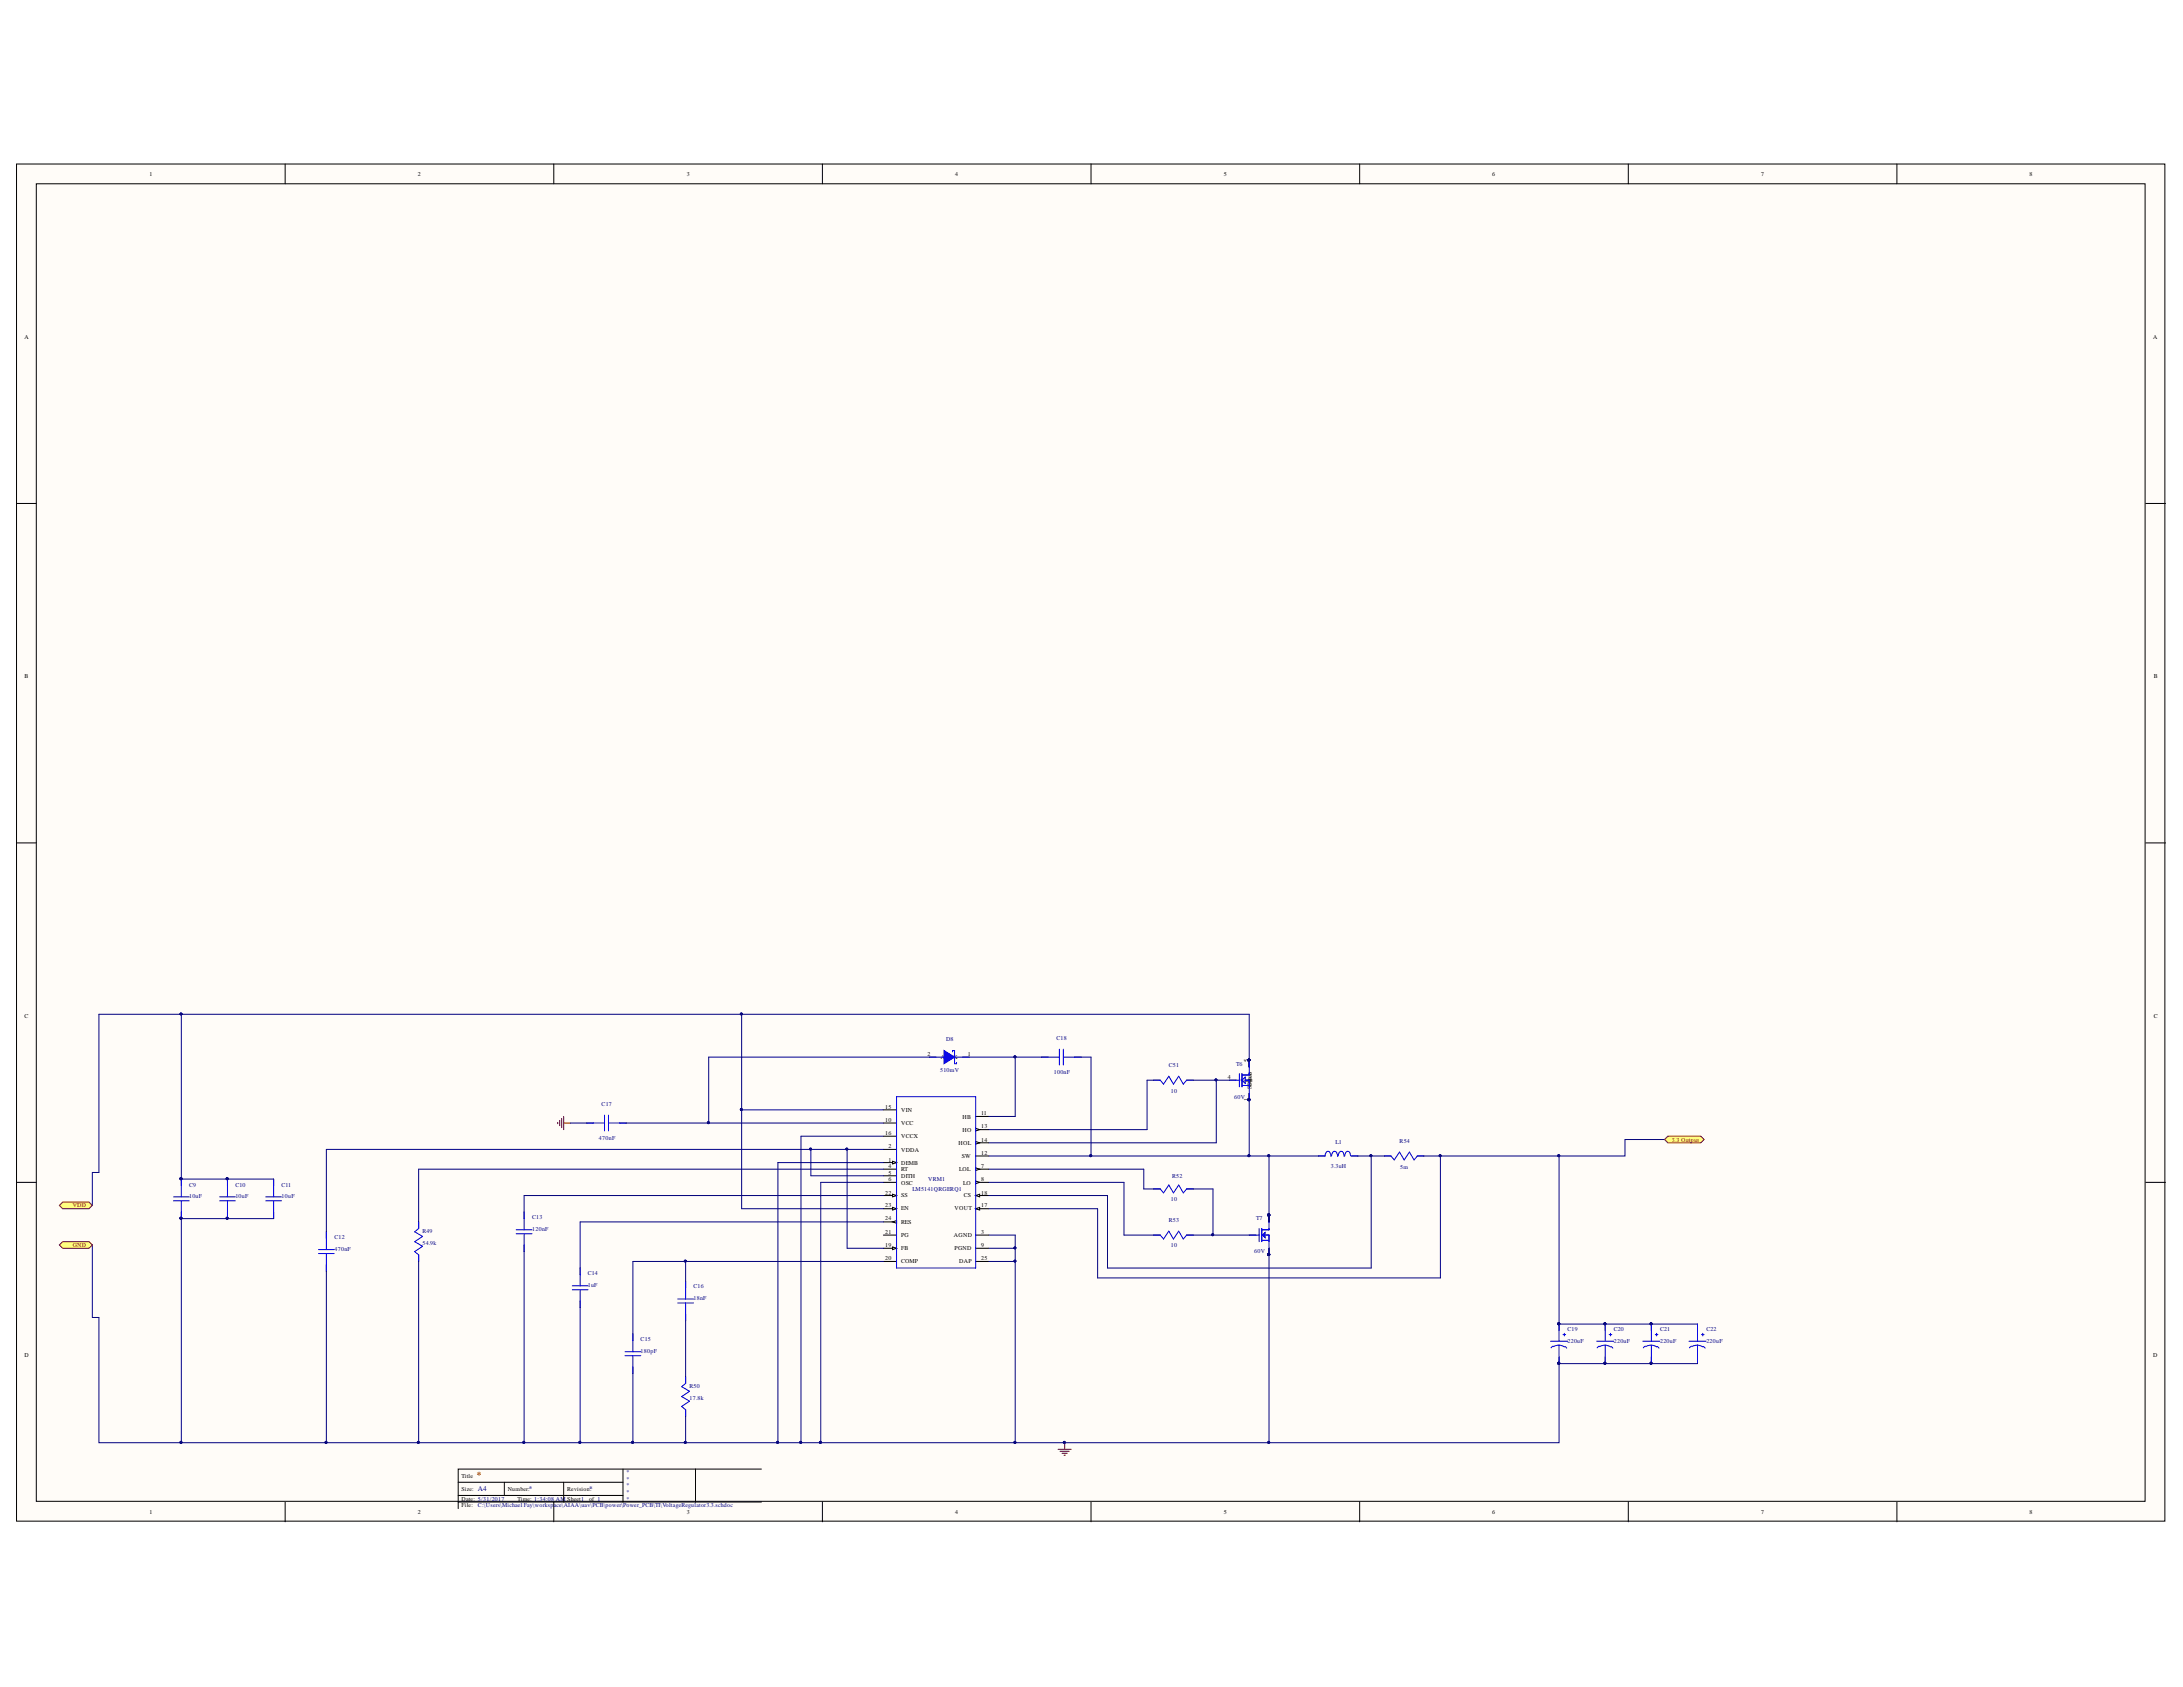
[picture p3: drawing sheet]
<svg xmlns="http://www.w3.org/2000/svg" width="279mm" height="216mm" viewBox="0 0 279 216" stroke-linecap="round" stroke-linejoin="round" font-family="sans-serif">
<defs><g id="words">
<text font-size="1.2" fill="#800000" x="61" y="189.1">*</text>
<g font-size=".9" fill="#000080">
<text x="61.2" y="190.9">A4</text>
<text x="67.7" y="190.9">*</text>
<text x="75.4" y="190.9">*</text>
</g>
<g font-size=".8">
<text x="19.1" y="22.5">1</text>
<text x="53.5" y="22.5">2</text>
<text x="87.9" y="22.5">3</text>
<text x="122.3" y="22.5">4</text>
<text x="156.6" y="22.5">5</text>
<text x="191" y="22.5">6</text>
<text x="225.4" y="22.5">7</text>
<text x="259.8" y="22.5">8</text>
<text x="3.1" y="43.4">A</text>
<text x="275.6" y="43.4">A</text>
<text x="3.1" y="86.8">B</text>
<text x="275.7" y="86.8">B</text>
<text x="3.1" y="130.3">C</text>
<text x="275.7" y="130.3">C</text>
<text x="118.7" y="135.1">2</text>
<text x="120.4" y="135.5">A</text>
<text x="122" y="135.5">K</text>
<text x="123.9" y="135.1">1</text>
<text x="159.8" y="135.9" transform="rotate(-90 159.8 135.9)">5</text>
<text x="113.3" y="143.6">10</text>
<text x="113.3" y="141.9">15</text>
<text x="115.3" y="144">VCC</text>
<text x="115.3" y="142.3">VIN</text>
<text x="123.2" y="143.2">HB</text>
<text x="125.6" y="142.7">11</text>
<text x="157.1" y="138.1">4</text>
<text x="158.8" y="138.5">Gate</text>
<text x="159.8" y="141" transform="rotate(-90 159.8 141)">1</text>
<text x="160.2" y="139.3" transform="rotate(-90 160.2 139.3)">SDraie</text>
<text x="160.2" y="138.9" transform="rotate(-90 160.2 138.9)">ourcn</text>
<text x="113.3" y="145.3">16</text>
<text x="113.7" y="148.7">1</text>
<text x="113.7" y="147">2</text>
<text x="113.7" y="149.5">4</text>
<text x="115.3" y="149.1">DEMB</text>
<text x="115.3" y="147.4">VDDA</text>
<text x="115.3" y="149.9">RT</text>
<text x="115.3" y="145.7">VCCX</text>
<text x="122.7" y="146.5">HOL</text>
<text x="122.8" y="149.9">LOL</text>
<text x="123.1" y="148.2">SW</text>
<text x="123.2" y="144.8">HO</text>
<text x="125.6" y="149.5">7</text>
<text x="125.6" y="147.8">12</text>
<text x="125.6" y="144.4">13</text>
<text x="125.6" y="146.1">14</text>
<text x="113.3" y="152.9">22</text>
<text x="113.3" y="154.5">23</text>
<text x="113.7" y="150.3">5</text>
<text x="113.7" y="151.2">6</text>
<text x="115.3" y="150.8">DITH</text>
<text x="115.3" y="151.6">OSC</text>
<text x="115.3" y="153.2">SS</text>
<text x="115.3" y="154.9">EN</text>
<text x="122.2" y="154.9">VOUT</text>
<text x="123.3" y="151.6">LO</text>
<text x="123.4" y="153.2">CS</text>
<text x="125.6" y="151.2">8</text>
<text x="125.6" y="154.5">17</text>
<text x="125.6" y="152.9">18</text>
<text x="113.3" y="159.6">19</text>
<text x="113.3" y="161.3">20</text>
<text x="113.3" y="157.9">21</text>
<text x="113.3" y="156.2">24</text>
<text x="115.3" y="160">FB</text>
<text x="115.3" y="161.7">COMP</text>
<text x="115.3" y="158.3">PG</text>
<text x="115.3" y="156.6">RES</text>
<text x="122.1" y="158.3">AGND</text>
<text x="122.2" y="160">PGND</text>
<text x="122.8" y="161.7">DAP</text>
<text x="125.6" y="157.9">3</text>
<text x="125.6" y="159.6">9</text>
<text x="125.6" y="161.3">25</text>
<text x="3.1" y="173.7">D</text>
<text x="275.6" y="173.7">D</text>
<text x="59.1" y="189.1">Title</text>
<text x="59.1" y="190.8">Size:</text>
<text x="65" y="190.8">Number:</text>
<text x="72.6" y="190.8">Revision:</text>
<text x="19.1" y="193.7">1</text>
<text x="53.5" y="193.7">2</text>
<text x="59.1" y="192.1">Date: 5/31/2017</text>
<text x="59.1" y="192.9">File:</text>
<text x="66.3" y="192.1">Time: 1:34:08 AM Sheet1</text>
<text x="75.4" y="192.1">of 1</text>
<text x="87.9" y="193.7">3</text>
<text x="122.3" y="193.7">4</text>
<text x="156.6" y="193.7">5</text>
<text x="191" y="193.7">6</text>
<text x="225.4" y="193.7">7</text>
<text x="259.8" y="193.7">8</text>
</g>
<g font-size=".8" fill="#000080">
<text x="120.3" y="137.2">510mV</text>
<text x="121.1" y="133.3">D8</text>
<text x="134.9" y="137.4">100nF</text>
<text x="135.2" y="133.1">C18</text>
<text x="149.6" y="136.6">C51</text>
<text x="158.2" y="136.4">T6</text>
<text x="77" y="141.5">C17</text>
<text x="149.9" y="139.9">10</text>
<text x="158" y="140.6">60V</text>
<text x="76.7" y="145.9">470nF</text>
<text x="170.3" y="149.5">3.3uH</text>
<text x="170.9" y="146.4">L1</text>
<text x="179.1" y="146.3">R54</text>
<text x="179.2" y="149.6">5m</text>
<text x="24.2" y="153.3">10uF</text>
<text x="24.2" y="151.9">C9</text>
<text x="30.1" y="153.3">10uF</text>
<text x="30.1" y="151.9">C10</text>
<text x="36" y="153.3">10uF</text>
<text x="36" y="151.9">C11</text>
<text x="116.8" y="152.5">LM5141QRGERQ1</text>
<text x="118.8" y="151.2">VRM1</text>
<text x="149.9" y="153.7">10</text>
<text x="150" y="150.8">R52</text>
<text x="42.8" y="160.1">470nF</text>
<text x="42.8" y="158.5">C12</text>
<text x="54.1" y="159.3">54.9k</text>
<text x="54.1" y="157.8">R49</text>
<text x="68.1" y="157.5">120nF</text>
<text x="68.1" y="156">C13</text>
<text x="149.6" y="156.3">R53</text>
<text x="149.9" y="159.6">10</text>
<text x="160.5" y="160.4">60V</text>
<text x="160.8" y="156.2">T7</text>
<text x="75.2" y="164.7">1uF</text>
<text x="75.2" y="163.2">C14</text>
<text x="88.8" y="166.4">18nF</text>
<text x="88.8" y="164.9">C16</text>
<text x="82" y="173.2">180pF</text>
<text x="82" y="171.7">C15</text>
<text x="200.6" y="171.8">220uF</text>
<text x="200.6" y="170.3">C19</text>
<text x="206.5" y="171.8">220uF</text>
<text x="206.5" y="170.3">C20</text>
<text x="212.5" y="171.8">220uF</text>
<text x="212.5" y="170.3">C21</text>
<text x="218.4" y="171.8">220uF</text>
<text x="218.4" y="170.3">C22</text>
<text x="88.3" y="179.2">17.8k</text>
<text x="88.3" y="177.7">R50</text>
<text x="80.1" y="188.7">*</text>
<text x="80.1" y="189.5">*</text>
<text x="80.1" y="190.4">*</text>
<text x="80.1" y="191.2">*</text>
<text x="61.2" y="192.9">C:\Users\Michael Fay\worksp</text>
<text x="70.9" y="192.9">ace\AIAA\uav\PCB\power\Power_PCB\TI\VoltageRegulator3.3.schdoc</text>
<text x="80.1" y="192.1">*</text>
</g>
<g font-size=".8" fill="#800000">
<text x="214" y="146.1">3.3 Output</text>
<text x="9.3" y="154.5">VDD</text>
<text x="9.3" y="159.6">GND</text>
</g>
</g></defs>
<g fill="#fffcf8" stroke="#000" stroke-width=".13">
<path d="M2.1 21h275v173.7h-275z"/>
<path d="M4.6 23.5h269.9v168.6h-269.9z"/>
</g>
<g fill="none" stroke="#000" stroke-width=".13">
<path d="M36.5 21v2.5M70.9 21v2.5M105.3 21v2.5M139.6 21v2.5M174 21v2.5M208.4 21v2.5M242.8 21v2.5M2.1 64.4h2.5M274.6 64.4h2.6M2.1 107.9h2.5M274.6 107.9h2.6M119 135.3h.8"/>
<path d="M123.2 135.3h.8M133.3 135.3h.9M137.5 135.3h.9M2.1 151.3h2.5M23.2 150.9v.8M23.2 155.1v.9M41.8 157.6v.9M67.1 155.1v.9M67.1 159.3v.9M75.1 143.7h.8M79.3 143.7h.9M274.6 151.3h2.6"/>
<path d="M41.8 161.9v.8M74.3 162.3v.8M74.3 166.5v.8M81 170.7v.9M81 174.9v.9M87.8 164v.8M87.8 168.2v.8M199.5 169.5v.8M199.5 173.7v.8M36.5 192.2v2.6M58.6 189.7h21.1M58.6 192.2h38.9"/>
<path d="M58.6 191.4h21.1M64.5 189.7v1.7M70.9 192.2v2.6M72.1 189.7v2.5M79.7 188v4.2M89 188h-30.4v5.1M97.5 188h-8.5v4.2M105.3 192.2v2.6M139.6 192.2v2.6M174 192.2v2.6M208.4 192.2v2.6M242.8 192.2v2.6"/>
</g>
<g fill="none" stroke="#00f" stroke-width=".13">
<path d="M119 135.3h5M133.3 135.3h2.3M135.6 134.3v2M136.1 135.3h2.3M136.1 134.3v2M22.2 153.2h2M22.2 153.7h2M23.2 150.9v2.3M23.2 153.7v2.3M40.8 159.9h2M41.8 157.6v2.3M66.1 157.4h2"/>
<path d="M66.1 157.9h2M67.1 155.1v2.3M67.1 157.9v2.3M75.1 143.7h2.3M77.4 142.7v2M77.9 143.7h2.3M77.9 142.7v2M40.8 160.4h2M41.8 160.4v2.3M73.2 164.6h2.1M73.2 165.1h2.1M74.3 162.3v2.3"/>
<path d="M74.3 165.1v2.2M80 173h2M80 173.5h2M81 170.7v2.3M81 173.5v2.3M86.7 166.2h2.1M86.7 166.8h2.1M87.8 164v2.2M87.8 166.8v2.2M198.4 171.6h2.2M198.8 172.3l-.3 .2M199.5 172.2l.7 .2"/>
<path d="M199.5 169.5v2.1M199.5 172.2v2.3M199.6 172.2l-.8 .1M200 170.8h.4M200.2 170.6v.4M200.3 172.3l.2 .2"/>
</g>
<g fill="#000080" stroke="#000080" stroke-width=".13">
<circle cx="23.2" cy="150.8" r=".13"/>
<circle cx="23.2" cy="155.9" r=".13"/>
<circle cx="199.5" cy="169.4" r=".13"/>
<circle cx="199.5" cy="174.5" r=".13"/>
</g>
<path d="M120.8 134.4l1.4 .9-1.4 .8z" fill="#00f"/>
<g fill="none" stroke="#00f" stroke-width=".13">
<path d="M120.8 134.4l1.4 .9-1.4 .8zM121.9 134.6v-.2h.3v1.7h.2v-.1M157.4 138.2h1.2M158.6 137.4v1.7M159 137.4v1.7M159 138.9h.9M159 138.2l.4-.4v.9zM159.4 138.2h.5v2.6M159.9 135.7v1.9h-.9M159.9 158.1h.8M161.5 157.2v1.7M161.5 158.7h.9"/>
<path d="M162.1 158.1h.3v.8M162.4 155.5v.9M162.4 157.2v.2h-.9M162.4 159.8v.8M168.7 147.9h.9M169.6 147.7v.2M170 147.3l-.3 .2v.1M170 147.4l.2 .1 .1 .1M170.3 147.7v.3M170.5 147.7l-.1 .2M170.8 147.3l-.2 .2-.1 .1M170.9 147.4l.1 .1 .1 .1"/>
<path d="M171.2 147.7v.3M171.3 147.7v.2M171.7 147.3l-.3 .2v.1M171.7 147.4l.2 .1 .1 .1M172 147.7v.3M172.2 147.7l-.1 .2M172.5 147.3l-.2 .2-.1 .1M172.6 147.4l.1 .1 .1 .1M172.8 147.7l.1 .2M173 147.9h.8"/>
</g>
<path d="M157.4 138.2h.8M159.9 135.7v.9M159.9 139.9v.9M159.9 158.1h.8M162.4 155.5v.9M162.4 159.8v.8M168.7 147.9h.9M173 147.9h.8" fill="none" stroke="#000" stroke-width=".13"/>
<g fill="#000080" stroke="#000080" stroke-width=".13">
<circle cx="159.8" cy="135.7" r=".13"/>
<circle cx="159.8" cy="140.7" r=".13"/>
<circle cx="162.4" cy="155.5" r=".13"/>
<circle cx="162.4" cy="160.6" r=".13"/>
</g>
<path d="M161.6 158.1l.3-.4v.7z" fill="#00f"/>
<path d="M147.7 138.2h.8l.4 .5 .7-1 .6 1 .7-1 .6 1 .4-.5h.8M147.7 158.1h.8l.4 .5 .7-1 .6 1 .7-1 .6 1 .4-.5h.8M147.7 152.2h.8l.4 .5 .7-1 .6 1 .7-1 .6 1 .4-.5h.8M160.7 158.1h.5M161.2 157.2v1.7M161.6 158.1l.3-.4v.7zM161.9 158.1h.5v1.7M162.4 156.4v.8M177.2 147.9h.8l.5 .5 .6-1 .6 1 .7-1 .6 1 .4-.5h.8M87.8 176.2v.8l-.6 .5 1.1 .6-1.1 .6 1.1 .6-1.1 .7 .6 .4v.9" fill="none" stroke="#00f" stroke-width=".13"/>
<g fill="#000080" stroke="#000080" stroke-width=".13">
<circle cx="162.4" cy="155.5" r=".13"/>
<circle cx="162.4" cy="160.6" r=".13"/>
</g>
<path d="M147.7 138.2h.8M151.9 138.2h.8M113.1 148.8h1.7M147.7 152.2h.8M147.7 158.1h.8M151.9 152.2h.8M151.9 158.1h.8M177.2 147.9h.8M181.4 147.9h.8M87.8 176.2v.8M87.8 180.4v.9" fill="none" stroke="#000" stroke-width=".13"/>
<path d="M114.2 148.6l.6 .2-.6 .2z" fill="#fffcf8"/>
<path d="M113.1 147.1h1.7M113.1 149.6h1.7M113.1 150.5h1.7M113.1 151.3h1.7M114.2 148.6l.6 .2-.6 .2zM124.9 158.1h1.7M124.9 149.6h1.7" fill="none" stroke="#000" stroke-width=".13"/>
<path d="M124.9 149.5l.5 .1-.5 .2z" fill="#fffcf8"/>
<path d="M124.9 149.5l.5 .1-.5 .2zM124.9 151.3h1.7" fill="none" stroke="#000" stroke-width=".13"/>
<path d="M124.9 151.1l.5 .2-.5 .2z" fill="#fffcf8"/>
<path d="M113.1 143.7h1.7M124.9 151.1l.5 .2-.5 .2zM124.9 159.8h1.7M124.9 142.9h1.7M124.9 147.9h1.7M124.9 144.6h1.7" fill="none" stroke="#000" stroke-width=".13"/>
<path d="M124.9 144.4l.5 .2-.5 .1z" fill="#fffcf8"/>
<path d="M124.9 144.4l.5 .2-.5 .1zM124.9 146.3h1.7" fill="none" stroke="#000" stroke-width=".13"/>
<path d="M124.9 146.1l.5 .2-.5 .1z" fill="#fffcf8"/>
<path d="M113.1 142h1.7M113.1 145.4h1.7M124.9 146.1l.5 .2-.5 .1zM124.9 154.7h1.7" fill="none" stroke="#000" stroke-width=".13"/>
<path d="M124.9 154.7l.5-.2v.4z" fill="#fffcf8"/>
<path d="M124.9 154.7l.5-.2v.4zM124.9 153h1.7" fill="none" stroke="#000" stroke-width=".13"/>
<path d="M124.9 153l.5-.2v.4z" fill="#fffcf8"/>
<path d="M113.1 159.8h1.7M124.9 153l.5-.2v.4z" fill="none" stroke="#000" stroke-width=".13"/>
<path d="M114.2 159.6l.6 .2-.6 .1z" fill="#fffcf8"/>
<path d="M113.1 158.1h1.7M113.1 153h1.7M114.2 159.6l.6 .2-.6 .1zM113.1 161.4h1.7" fill="none" stroke="#000" stroke-width=".13"/>
<path d="M114.2 152.8l.6 .2-.6 .2z" fill="#fffcf8"/>
<path d="M113.1 154.7h1.7M114.2 152.8l.6 .2-.6 .2z" fill="none" stroke="#000" stroke-width=".13"/>
<path d="M114.2 154.5l.6 .2-.6 .2z" fill="#fffcf8"/>
<path d="M113.1 156.4h1.7M114.2 154.5l.6 .2-.6 .2z" fill="none" stroke="#000" stroke-width=".13"/>
<path d="M114.2 156.4l.6-.2v.3z" fill="#fffcf8"/>
<g fill="none" stroke="#000" stroke-width=".13">
<path d="M29.1 150.9v.8M29.1 155.1v.9M35 150.9v.8M35 155.1v.9M53.6 156.4v.8M114.2 156.4l.6-.2v.3zM53.6 160.6v.8M124.9 161.4h1.7M205.4 169.5v.8M205.4 173.7v.8M211.4 169.5v.8M211.4 173.7v.8"/>
<path d="M217.3 169.5v.8M217.3 173.7v.8"/>
</g>
<g fill="none" stroke="#00f" stroke-width=".13">
<path d="M28.1 153.2h2M28.1 153.7h2M29.1 150.9v2.3M29.1 153.7v2.3M34 153.2h2M34 153.7h2M35 150.9v2.3M35 153.7v2.3M53.6 156.4v.8l-.5 .4 1 .6-1 .7 1 .6-1 .7 .5 .4v.8M114.8 140.4h10.1v21.9h-10.1zM204.4 171.6h2.1M204.7 172.3l-.3 .2"/>
<path d="M205.4 172.2l.7 .2M205.4 169.5v2.1M205.4 172.2v2.3M205.5 172.2l-.8 .1M206 170.8h.3M206.1 170.6v.4M206.2 172.3l.2 .2M210.3 171.6h2.2M210.6 172.3l-.3 .2M211.4 169.5v2.1M211.4 172.2l-.8 .1M211.9 170.8h.3"/>
<path d="M212 170.6v.4M212.1 172.4l-.8-.2 .1 2.3M212.1 172.3l.2 .2M216.2 171.6h2.2M216.5 172.3l-.3 .2M217.2 172.2l.8 .2M217.3 169.5v2.1M217.3 172.2v2.3M217.3 172.2l-.8 .1M217.8 170.8h.3M217.9 170.6v.4M218 172.3l.2 .2"/>
</g>
<g fill="#000080" stroke="#000080" stroke-width=".13">
<circle cx="29.1" cy="150.8" r=".13"/>
<circle cx="29.1" cy="155.9" r=".12"/>
<circle cx="205.4" cy="169.4" r=".13"/>
<circle cx="205.4" cy="174.5" r=".13"/>
<circle cx="211.3" cy="169.4" r=".13"/>
<circle cx="211.3" cy="174.5" r=".13"/>
<circle cx="108.4" cy="147.1" r=".12"/>
<circle cx="105" cy="184.6" r=".13"/>
<circle cx="99.5" cy="184.6" r=".13"/>
<circle cx="103.7" cy="147.1" r=".12"/>
<circle cx="53.5" cy="184.6" r=".13"/>
<circle cx="23.2" cy="155.9" r=".13"/>
<circle cx="23.2" cy="184.6" r=".13"/>
<circle cx="41.7" cy="184.6" r=".13"/>
<circle cx="67" cy="184.6" r=".13"/>
<circle cx="74.2" cy="184.6" r=".13"/>
<circle cx="81" cy="184.6" r=".13"/>
<circle cx="87.7" cy="161.4" r=".12"/>
<circle cx="87.7" cy="184.6" r=".13"/>
<circle cx="90.7" cy="143.7" r=".13"/>
<circle cx="94.9" cy="142" r=".13"/>
<circle cx="94.9" cy="129.8" r=".13"/>
<circle cx="102.5" cy="184.6" r=".13"/>
<circle cx="129.9" cy="161.4" r=".12"/>
<circle cx="129.9" cy="159.7" r=".12"/>
<circle cx="129.9" cy="135.2" r=".13"/>
<circle cx="139.6" cy="147.9" r=".13"/>
<circle cx="155.2" cy="158" r=".12"/>
<circle cx="155.6" cy="138.2" r=".12"/>
<circle cx="159.8" cy="135.7" r=".13"/>
<circle cx="162.4" cy="184.6" r=".13"/>
<circle cx="162.4" cy="160.6" r=".13"/>
<circle cx="162.4" cy="155.5" r=".13"/>
<circle cx="162.4" cy="147.9" r=".13"/>
<circle cx="175.5" cy="147.9" r=".13"/>
<circle cx="184.3" cy="147.9" r=".13"/>
<circle cx="199.5" cy="174.5" r=".13"/>
<circle cx="136.2" cy="184.6" r=".13"/>
<circle cx="129.9" cy="184.6" r=".13"/>
<circle cx="23.2" cy="150.8" r=".13"/>
<circle cx="23.2" cy="129.8" r=".13"/>
<circle cx="199.5" cy="169.4" r=".13"/>
<circle cx="199.5" cy="147.9" r=".13"/>
<circle cx="159.8" cy="147.9" r=".13"/>
</g>
<g fill="none" stroke="#000080" stroke-width=".13">
<path d="M23.2 129.8v21.1h11.8M94.9 129.8v24.9h18.2M119 135.3h-28.3v8.4M129.9 135.3v7.6h-3.3M138.4 135.3h1.2v12.6M147.7 138.2h-.9v6.4h-20.2M155.7 138.2v8.1h-29.1M159.9 135.7v-5.9h-147.2v20.3h-.9v4.2M11.8 159.3v9.3h.9v16h186.8v-10.1h17.8M35 156h-11.8v28.6M94.9 142h18.2M103.8 147.1v3.4h9.3"/>
<path d="M108.4 147.1v12.7h4.7M113.1 147.1h-71.3v10.5M113.1 151.3h-8.1v33.3M113.1 148.8h-13.5v35.8M113.1 149.6h-59.5v6.8M113.1 153h-46v2.1M113.1 156.4h-38.8v5.9M113.1 145.4h-10.6v39.2M126.6 147.9h42.1M126.6 151.3h17.3v6.8h3.8M126.6 149.6h19.8v2.6h1.3M126.6 159.8h3.3"/>
<path d="M126.6 158.1h3.3M152.7 158.1h7.2M152.7 152.2h2.5v5.9M162.4 147.9v7.6M173.8 147.9h3.4M175.5 147.9v14.4h-33.8v-9.3h-15.1M184.4 147.9v15.6h-43.9v-8.8h-13.9M199.5 147.9v21.6h17.8M41.8 162.7v21.9M53.6 161.4v23.2M67.1 160.2v24.4M74.3 167.3v17.3"/>
<path d="M81 175.8v8.8M87.8 161.4v2.6M87.8 169v7.2M113.1 161.4h-32.1v9.3M126.6 161.4h3.3M162.4 160.6v24M87.8 181.3v3.3"/>
</g>
<path d="M71.4 143.6v.2M71.6 143.4v.7M71.9 143.1v1.2M72.1 142.9v1.7M72.1 143.7h.9M135.4 185.5h1.7M135.7 185.7h1.2M135.9 186h.7M136.2 186.2h.1M136.3 184.6v.9" fill="none" stroke="#800000" stroke-width=".13"/>
<g fill="#ffff80" stroke="#800000" stroke-width=".13">
<path d="M7.6 154.3l.4-.5h3.4l.4 .5-.4 .4h-3.4z" fill-rule="evenodd"/>
<path d="M7.6 159.3l.4-.4h3.4l.4 .4-.4 .5h-3.4z" fill-rule="evenodd"/>
</g>
<path d="M129.9 158.1v26.5M213 145.8h-5v2.1h-25.8" fill="none" stroke="#000080" stroke-width=".13"/>
<g fill="#000080" stroke="#000080" stroke-width=".13">
<circle cx="129.9" cy="159.7" r=".12"/>
<circle cx="129.9" cy="161.4" r=".12"/>
<circle cx="129.9" cy="184.6" r=".13"/>
<circle cx="184.3" cy="147.9" r=".13"/>
<circle cx="199.5" cy="147.9" r=".13"/>
</g>
<path d="M213 145.8l.5-.4h4.2l.4 .4-.4 .5h-4.2z" fill-rule="evenodd" fill="#ffff80" stroke="#800000" stroke-width=".13"/>
<path d="M124 135.3h9.3M152.7 138.2h4.7M73 143.7h2.1M80.2 143.7h32.9M159.9 140.8v7.1" fill="none" stroke="#000080" stroke-width=".13"/>
<g fill="#000080" stroke="#000080" stroke-width=".13">
<circle cx="129.9" cy="135.2" r=".13"/>
<circle cx="155.6" cy="138.2" r=".12"/>
<circle cx="159.8" cy="147.9" r=".13"/>
<circle cx="159.8" cy="140.7" r=".13"/>
<circle cx="90.7" cy="143.7" r=".13"/>
</g>
<use href="#words"/>
</svg>
